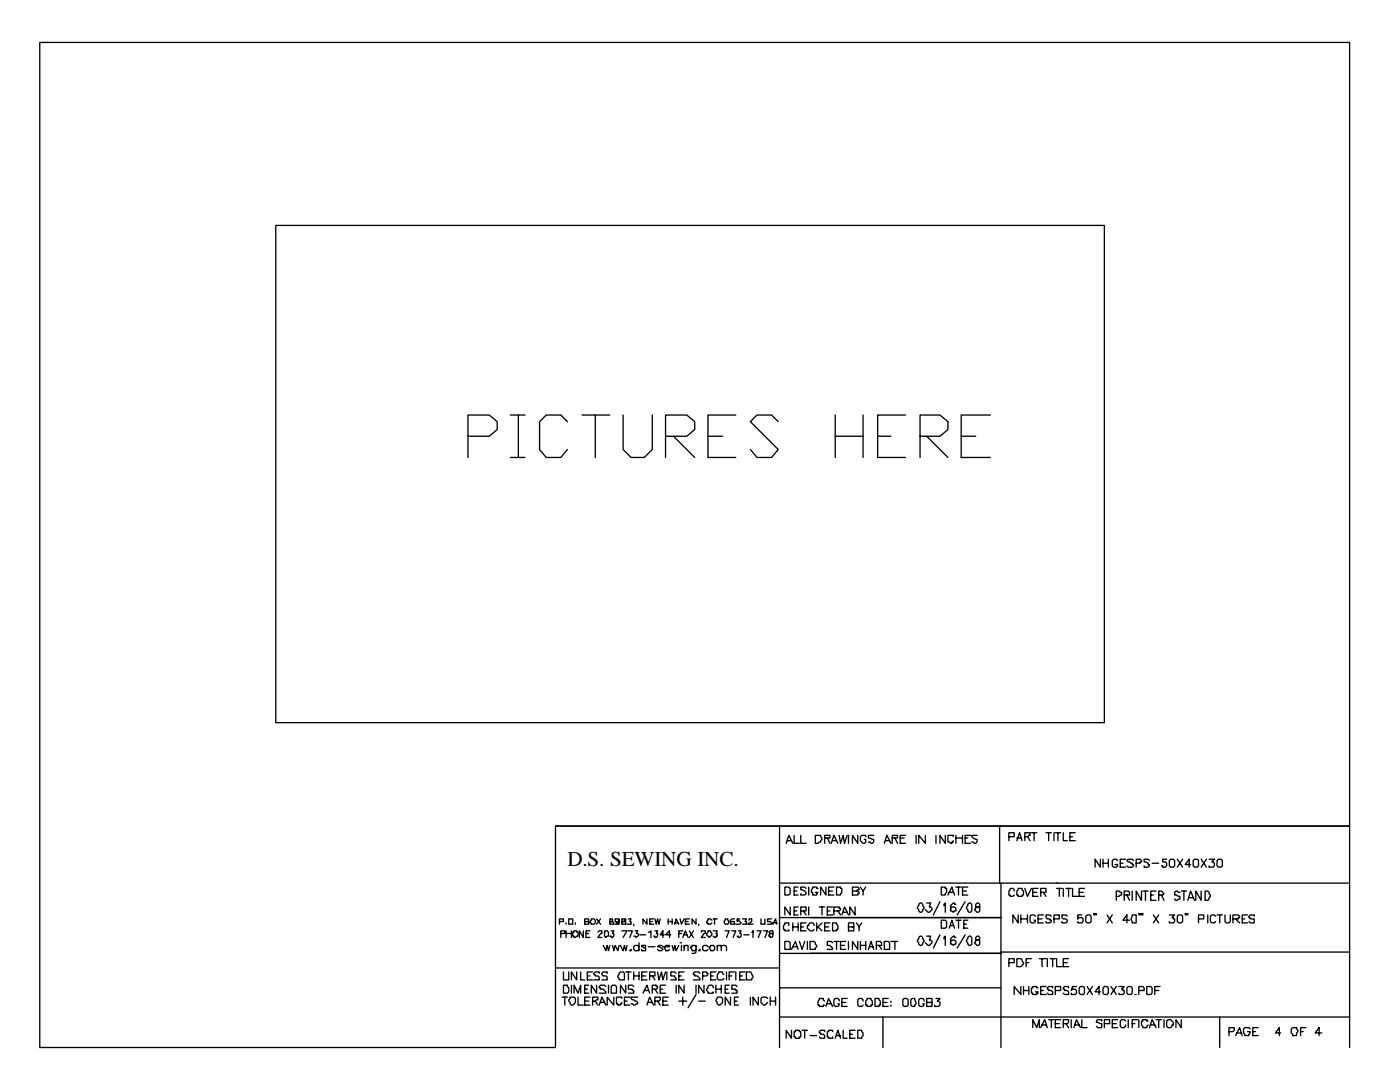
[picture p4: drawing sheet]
<svg xmlns="http://www.w3.org/2000/svg" width="279mm" height="216mm" viewBox="0 0 279 216" stroke-linecap="round" stroke-linejoin="round" font-family="sans-serif">
<defs><g id="words">
<text font-size="4.2" x="113.2" y="172.8">D.S. SEWING INC.</text>
</g></defs>
<g fill="none" stroke="#000" stroke-width=".26">
<path d="M7.9 8.5h261.4v156.3h-158.4v44.2h-103zM55 45h165.4v99.2h-165.4zM93.4 87h4.2l1.6-1.3v-1.6l-1.6-1.3h-4.2v8.5M101.9 82.8h2.9M101.9 91.3h2.9M103.5 82.8v8.5M113.2 84.1l-1.3-1.3h-2.9l-1.3 1.3v5.6l1.3 1.6h2.9l1.3-1.6M116.2 82.8h5.5M118.8 82.8v8.5M124.4 82.8v6.9l1.5 1.6h2.7l1.6-1.6v-6.9M132.8 87h4.3l1.5-1.3v-1.6l-1.5-1.3h-4.3v8.5M134.4 87l4.2 4.3"/>
<path d="M141.3 87h2.9M146.8 82.8h-5.5v8.5h5.5M155.3 84.1l-1.3-1.3h-2.9l-1.3 1.3 5.5 5.6-1.3 1.6h-2.9l-1.3-1.6M166.7 87h5.5M166.7 82.8v8.5M172.2 82.8v8.5M175.2 87h2.6M180.7 82.8h-5.5v8.5h5.5M183.6 87h4l1.6-1.3v-1.6l-1.6-1.3h-4v8.5M184.9 87l4.3 4.3M191.8 87h2.9M197.6 82.8h-5.8v8.5h5.8"/>
<path d="M110.9 164.8h158.4v44.2M155.6 176.2h44.2M155.6 164.8v44.2M156.6 177h.8l.3 .3v1l-.3 .3h-.8zM156.9 168.3l.5-1.6 .8 1.6M157.2 167.7h.8M158.5 166.7v1.6h1M158.5 177.8h.5M159.3 177h-.8v1.6h.8M159.8 166.7v1.6h1.1M160.9 177.3l-.3-.3h-.8v.5h.3l.8 .6v.2l-.3 .3h-.8v-.3M161.4 177v1.6"/>
<path d="M162.7 166.7h1.1v.3l.2 .2-.2 .8h-.3l-.3 .3h-.5zM163.2 177.3h-.2v-.3h-.8v.3l-.3 .2v.6h.3v.5h.8v-.3l.2-.2h-.5M164.6 167.2h1v-.5h-1v1.6M164.8 177v1.6l-1-1.6v1.6M165.1 167.2l.5 1.1M165.4 177.8h.8M165.9 168.3l.5-1.6 .8 1.6M166.2 167.7h.8M166.4 177h-1v1.6h1M167 177h.7v.3h.3v.8l-.3 .2v.3h-.7zM167.5 166.7l.2 1.6 .6-1.6 .2 1.6 .6-1.6M169.3 166.7v1.6"/>
<path d="M170.1 177.8h.8l.3-.3h.2v-.2l-.2-.3h-1.1v1.6h1.1v-.3h.2v-.2l-.2-.3h-.3M171.2 166.7v1.6l-1.1-1.6v1.6M171.7 177l.5 .8v.8M172.8 167v-.3h-.8l-.3 .3v.7l.5 .6h.3l.3-.3v-.5h-.3M172.8 177l-.6 .8M174.4 166.7h-1.1v.5l1.1 .3v.5l-.3 .3-.8-.3M176.5 168.3l.5-1.6 .8 1.6M176.7 167.7h.8M178.1 167.2h1v-.5h-1v1.6M178.6 167.2l.5 1.1M179.7 167.2h.7M180.7 166.7h-1v1.6h1"/>
<path d="M182.8 166.7v1.6M184.7 166.7v1.6l-1.3-1.6v1.6M186.8 166.7v1.6M187.6 179.9l-1.3 2.7M187.9 177h.7v.3h.3v.8l-.3 .2v.3h-.7zM188.6 166.7v1.6l-1-1.6v1.6M189.2 178.6l.8-1.6 .5 1.6M189.4 178.1h.8M190.2 167v-.3h-1v1.3l.8 .3v-.3h.2v-.3M190.8 167.2h1.3M190.8 177h1M190.8 166.7v1.6"/>
<path d="M191.3 177v1.6M192.1 177.8h.8M192.1 166.7v1.6M192.6 167.2h.5M192.6 179.9l-1.6 2.7M193.1 177h-1v1.6h1M193.7 166.7h-1.1v1.6h1.1M195 166.7h-1.1v.3l.3 .2 .8 .3v.5l-.3 .3-.8-.3M199.5 164.8v11.4M201.3 167h1.1v-.8h-1.1v1.5M202.4 177.8v-.3l-.3-.2h-.5v.2l-.3 .3v.8h.3v.3h.5l.3-.3M202.9 167.7l.6-1.5 .5 1.5"/>
<path d="M202.9 167.2h.8M203.2 177.3h.8v.2l.3 .3v.8h-.3v.3h-.8v-.3h-.3v-.8l.3-.3zM204.5 167h.6l.2-.3h.3v-.5h-1.1v1.5M204.5 177.3l.6 1.6 .7-1.6M205.1 167l.5 .7M205.8 166.2h1.1M206.1 178.1h.8M206.4 166.2v1.5M207.2 177.3h-1.1v1.6h1.1M207.7 178.1h1.1v-.8h-1.1v1.6M208.2 178.1l.6 .8M208.8 166.2h1"/>
<path d="M209.3 166.2v1.5M210.3 166.2v1.5M210.6 166.2h1.1M210.9 177.3h1M210.9 176.2h58.2M211.1 176.2h-11.3v32.8M211.1 166.2v1.5M211.4 177.3v1.6M212.2 166.2v1.5h.8M212.2 177.3v1.6M212.7 177.3h1.1M213.3 177.3v1.6"/>
<path d="M213.5 167h.5M214 177.3v1.6h1.1M214.6 166.2h-1.1v1.5h1.1M215.4 178.1h.8M216.4 177.3h-1v1.6h1M219.6 171.4v1.6l-1.1-1.6v1.6M220.1 171.4v1.6M220.1 172.2h1.1M221.2 171.4v1.6M222.8 178.9h.5l.3-.3h.2v-.5h-.2l-.3-.3h-.5v1.9M223 171.7l-.2-.3h-.6l-.2 .3v1.1l.2 .2h.6l.2-.2v-.3h-.5M223.6 172.2h.5"/>
<path d="M224.4 178.6h1v-.5l-.2-.3h-.8v1.9M224.6 171.4h-1v1.6h1M224.9 178.6l.5 1.1M226 177.8v1.9M226.2 171.7l-.2-.3h-.8l-.3 .3 .8 .5h.3v.3h.2v.3l-.2 .2h-.8l-.3-.2M226.7 172.2h.8v-.2h.3v-.3l-.3-.3h-.8v1.6M227.8 177.8v1.9l-1.1-1.9v1.9M228.1 177.8h1M228.6 177.8v1.9M229.4 171.7l-.3-.3h-.8v.6l.8 .2v.3h.3v.3l-.3 .2h-.8v-.2M229.7 178.6h.5M229.9 172.2h1.3"/>
<path d="M230.7 177.8h-1v1.9h1M231.2 178.6h.8l.3-.3-.5-.5h-.6v1.9M231.8 178.6l.5 1.1M232.8 171.4h-.8v.6h.6l.2 .2v.6l-.2 .2h-.6v-.2h-.2M233.4 171.7a.66 .66 0 0 1 1 0v1.1l-.2 .2h-.6l-.2-.2zM234.9 171.4l1.1 1.6M235.5 178.1h-.3l-.3-.3h-.2l-.3 .3v.5l1.1 .3v.5h-.3l-.3 .3h-.2l-.3-.3M235.7 177.8h1.1M236 171.4l-1.1 1.6M236.3 177.8v1.9M237.1 179.7l.5-1.9 .8 1.9M237.3 179.1h.8"/>
<path d="M237.6 172.5h-1.1l.8-1.1v1.6M238.1 171.7a.66 .66 0 0 1 1.1 0v1.1l-.3 .2h-.5l-.3-.2zM239.7 177.8v1.9l-1-1.9v1.9M239.7 171.4l1.1 1.6M240.5 177.8h.5l.6 .8-.3 .8-.3 .3h-.5zM240.8 171.4l-1.1 1.6M241.3 171.4h1.1l-.6 .6h.3l.3 .2v.6l-.3 .2h-.8v-.2M242.9 171.7a.66 .66 0 0 1 1 0v1.1l-.2 .2h-.5l-.3-.2zM110.9 193.1h44.7M111.7 183.9h.7v-.5h-.7v1M111.9 186.3h.8v-.6h-.8v1.4M112.2 199h1"/>
<path d="M112.4 196.6h.8v.2l.3 .3v.8l-.3 .3h-.8zM112.4 193.9v1.6h1.1v-1.6M112.7 199v1.6M113 184.1v.3M113 185.7v1.4M113 186.3h1M113.5 183.4h.8v1h-.8zM113.8 199h.8l.2 .2v.8l-.5 .6h-.3l-.2-.3v-.3l-.3-.2zM114 185.7v1.4M114 196.6v1.6M114.3 186h.3v-.3h.5v.3h.3v.8l-.8 .3v-.3h-.3zM114.6 198.2v-1.6l.8 1.6 .5-1.6v1.6"/>
<path d="M114.8 184.1v.3M115.1 193.9v1.6l-1.1-1.6v1.6M115.4 199v1.6h1M115.9 193.9v1.6h.8M116.4 185.7v1.4l-.8-1.4v1.4M116.7 183.9h.8v-.5h-.8v1h.8v-.5h-.3M116.7 199.8h.8M116.7 197.4h.5M116.9 186.3h.6M117.2 194.7h.5M117.5 196.6h-.8v1.6h.8M117.7 185.7h-.8v1.4h.8"/>
<path d="M117.7 199h-1v1.6h1M118 183.4h.5l.3 .2v.5l-.3 .3h-.5v-.3h-.3zM118.3 193.9h-1.1v1.6h1.1M118.3 199.8h.5l.3-.3h.2v-.5h-1v1.6M118.8 199.8l.5 .8M119.1 196.6v1.6l-1.1-1.6v1.6M119.1 183.4l.8 1M119.3 186l.3-.3h.5v.6h-.2l-.6 .8h.8M119.6 194.2v-.3h-.8l-.3 .3v.3h.3v.2h.5l.3 .3v.5h-1.1M119.9 183.4l-.8 1M120.4 188.6l.5 1.1 .3-1.1 .2 1.1 .3-1.1M120.7 185.7h.5l.2 .3v.8h-.2l-.3 .3-.2-.3z"/>
<path d="M120.9 196.8l-.2-.2h-.8l-.3 .2v.3h.3v.3h.5l.5 .5v.3h-1.3M121.2 194.2v-.3h-.8l-.3 .3v.3l.3 .2h.5l.3 .3v.5h-1.1M121.4 196.6v1.6M121.7 183.4v.5h.5l.3 .2v.3h-.8v-.5h.5v-.5zM122 196.8a.66 .66 0 0 1 1 0v1.4h-1zM122 185.7h.5l-.3 .6h.3v.5l-.3 .3h-.2v-.3h-.3M122.2 188.6l.3 1.1 .3-1.1 .5 1.1 .3-1.1M122.5 199v1.6l-1.3-1.6v1.6M123.6 183.6v.3h-.3v.2h-.3v-.2h-.2v-.5h.8v1h-.8M123.8 193.9h.6l.2 .3v1.3h-1v-.2l-.3-.3v-.3zM123.8 188.6l.6 1.1 .2-1.1 .3 1.1 .2-1.1M124.1 183.4v.5h.8v.5h-.8v-.5h.5v-.3h.3v-.2z"/>
<path d="M124.1 185.7h1l-.7 1.4M124.1 199.2v-.2h-1.1v1.3h.3v.3h.5v-.3h.3v-.3M124.6 199.8h.5M124.9 196.6v1.6l-1.1-1.6v1.6M124.9 193.9h1M125.4 183.4h.5l-.2 .5h.2v.5h-.8M125.4 185.7h.8l-.5 1.4M125.4 193.9v1.6M125.7 189.7l.2-.3v.3zM125.7 199h-1.1v1.6h1.1M126.5 196.8l-.3-.2h-.8v.8h.8v.2h.3v.6h-1.1M126.5 184.4v.3"/>
<path d="M126.5 193.9v1.6M126.5 194.7h1M126.7 185.7h.6l-.3 .6h.3l.2 .2-.5 .6-.3-.3h-.2M127.3 199h-1.4v.2l.3 .3h.3l.8 .5v.3h-.3l-.3 .3-.8-.3M127.5 188.9l-.2-.3h-.6l-.2 .3v.5l.2 .3h.6l.2-.3M127.5 188.1v1.6M127.5 193.9v1.6M127.8 186.5h1.1M128.1 194.7h.8M128.3 198.2l.8-1.6 .5 1.6M128.6 197.6h.8M128.9 188.9v-.3h-.8v.3l.8 .3v.5h-.8v-.3"/>
<path d="M129.1 183.4v1l-.8-1v1M129.1 193.9h-1v1.6h1M129.4 186h.2l.3-.3v1.4M129.4 188.9h1.3M129.6 194.7h1.1v-.8h-1.1v1.6M129.6 183.9h.6M130.2 197.4h.8l.2-.3v-.3h-.2v-.2h-.8v1.6M130.2 194.7l.5 .8M130.4 183.4h-.8v1h.8M130.7 183.4l.3 1 .2-1 .3 1 .3-1M130.7 185.7h.5l-.2 .6h.2v.5l-.2 .3h-.3v-.3h-.3M130.7 199.8h.8l.3-.3v-.5h-1.1v1.6"/>
<path d="M130.7 197.4l.5 .8M131.2 193.9l.3 1.6 .5-1.6 .3 1.6 .5-1.6M131.2 199.8l.6 .8M131.8 197.4h.5M132.3 188.9l-.3-.3h-.5l-.3 .3 .8 .3 .3 .2-.3 .3h-.5l-.3-.3M132.3 199.8h.8M132.6 188.9h1v-.3h-.8v.3h-.2l.2 .8h.5l.3-.3M132.6 186.5h-.8l.5-.8v1.4M132.8 196.6h-1v1.6h1M133.1 193.9v1.6M133.3 199h-1v1.6h1M133.3 183.9h.8"/>
<path d="M133.3 183.4v1M133.9 186.5h-1.1l.8-.8v1.4M134.1 188.6l.3 1.1 .3-1.1 .2 1.1 .6-1.1M134.1 183.4v1M134.7 184.4l.2-1 .6 1M134.7 184.1h.5M134.9 194.2l-.2-.3h-.8v.8h.8v.3l.2 .3v.2h-1M134.9 196.6v1.6M135.5 186.3h.5M135.5 194.7h.5M135.5 199.8h1.6M135.7 188.1h.3z"/>
<path d="M135.7 183.4l.3 1 .5-1M136 188.6v1.1M136.3 185.7h-.8v1.4M136.3 187.1l.5-1.4 .5 1.4M136.3 199v1.6M136.5 188.9l.3-.3h.5v1.1M136.5 193.9h-1v1.6h1M136.5 196.6v1.6l-1-1.6v1.6M136.5 188.6v1.1M136.5 186.5h.6M136.8 183.9h.5M137.6 183.4h-.8v1h.8"/>
<path d="M137.6 185.7l.8 1.4M138.4 185.7l-.8 1.4M138.9 188.6v1.4l-.3 .2h-.5M138.9 188.9l-.3-.3h-.5v.3h-.3l.3 .8h.5l.3-.3M138.9 183.4v1l-.8-1v1M138.9 198.4l-1.6 2.7M138.9 196.6v1.6M139.4 189.7l.3-.3v.3zM139.4 184.4v.3M139.4 199.8h1.4M139.7 194.2l-.3-.3h-.8l-.2 .3v.3h.2v.2h.6l.5 .6v.2h-1.3M140 186v-.3h.8v.6h-.3l-.5 .8h.8"/>
<path d="M140.2 194.7h.8l.3-.2v-.3h-.3v-.3h-.8v1.6M140.5 196.6v1.6l-1.1-1.6v1.6M141.3 185.7h.5v.3l.3 .3v.2l-.5 .6-.6-.6zM141.3 188.9l-.3-.3h-.5l-.3 .3v.5l.3 .3h.5l.3-.3M141.6 188.9h.2v-.3h.5l.3 .3v.5l-.3 .3h-.5zM141.8 194.7h.5M142.1 183.6l-.3-.2h-.5v.2l-.3 .3v.2h.3v.3h.5l.3-.3M142.3 185.7h.8l-.2 .6h.2v.5h-.2v.3h-.3l-.3-.3M142.3 197.1v-.3l-.2-.2h-.5l-.6 .8 .3 .8h1v-.3M142.3 183.4h.8M142.6 183.4v1M142.9 193.9h-1.1v1.6h1.1"/>
<path d="M142.9 197.4h1M142.9 196.6v1.6M143.1 199h.8l.3 .2v.8l-.5 .6h-.3l-.3-.3v-.3l-.2-.2zM143.1 188.9l.3-.3h.5v1.1M143.1 188.6v1.1M143.9 188.9l.3-.3h.5l.3 .3v.8M143.9 196.6v1.6M144.5 194.5l-.3-.3v-.3h-.8v.3l-.3 .3v.8l.3 .2h.8l.3-.2M144.7 183.4h.6v.2l.2 .3-.2 .5h-.6l-.2-.5 .2-.3zM144.7 185.7h.8l-.5 1.4M144.7 197.4h.6M145 193.9v1.6"/>
<path d="M145.5 196.6h-.8v1.6h.8M145.5 194.7h.5M145.8 199v1.6l-1.1-1.6v1.6M146 185.7h.8l-.5 1.4M146.6 183.4h-.6l-.2 .2v.8h.8v-.5h-.8v.2M146.6 193.9h-1.1v1.6M146.6 199.8h.5M146.8 193.9v1.6M147.1 196.8l-.3-.2h-.8v.8h.8v.2h.3v.6h-1.1M147.4 185.7h.5l-.3 .6h.3v.5l-.3 .3h-.2v-.3h-.3M147.4 199h-.8v1.6h.8M147.6 183.4h-.5v.5l.3-.3 .5 .5-.3 .3h-.8"/>
<path d="M147.6 194.7h.6M148.2 183.4h.8l-.3 .5h.3v.5h-.8M148.4 186.5h1.1M148.7 193.9h-1.1v1.6h1.1M149 193.9h.8l.2 .3v.3l.3 .2-.3 .8h-1zM149.5 183.6v-.2h.5v.5l-.8 .5h1.1M149.8 199v1.6M150 186h.3v-.3v1.4M151.1 185.7h.8l-.6 1.4M151.3 199v1.6l-1-1.6v1.6M151.9 183.4v1h.8v-1M152.4 185.7h.8l-.5 1.4"/>
<path d="M153.2 199.2l-.3-.2h-.8l-.2 .2v.8l.5 .6h.3l.5-.6M153.5 186l.2 .3h.6v.5l-.3 .3h-.3v-.3h-.2v-.3l.2-.2h.6v-.6h-.6zM153.7 199.8h1.1M153.7 199v1.6M154 183.4h-.8v.5h.5l.3 .2v.3h-.8M154.3 184.4l.5-1 .2 1M154.3 184.1h.7M154.8 199v1.6M155.6 197.1h44.2M155.6 190.2h44.2M155.6 183.1h44.2M156.6 187.9h.8l.3 .2v1.3h-1.1z"/>
<path d="M157.4 184.7v-.6h-.8v.3l-.2 .3v.8h.2v.2h.8v-.2M157.7 181v1.6l-1.1-1.6v1.6M158 189.4l.8-1.5 .5 1.5M158.2 188.9h.8M158.2 184.1v1.6M158.2 184.9h1.1M158.5 181.8h.5M159.3 181h-.8v1.6h.8M159.3 184.1v1.6M159.5 187.9l.6 1.5 .5-1.5M159.8 181.8h1.1v-.8h-1.1v1.6M159.8 184.9h.5"/>
<path d="M160.3 181.8l.6 .8M160.9 184.1h-1.1v1.6h1.1M161.1 187.9v1.5M161.4 181v1.6M161.7 187.9h.8l.2 .2v.3l.3 .2-.3 .8h-1zM162.5 184.7v-.3l-.3-.3h-.5l-.3 .3v.3h-.3v.5l.6 .5h.5l.3-.2M163 184.1v1.6M163.2 184.9l.8 .8M163.5 181h1.1M164 184.1l-1 1.1M164 181v1.6M164.6 199.8l-.3-.3v-.3h-.8v.3l-.3 .3v.8h.3v.2h.8v-.2h.3"/>
<path d="M164.6 184.9h.8M165.1 181.8h.5M165.6 184.1h-1v1.6h1M166.2 184.1h.8v.3l.2 .3v.8h-.2v.2h-.8zM166.2 188.1l-.3-.2h-.8v.7h.5l.6 .6v.2h-1.1M166.2 181h-1.1v1.6h1.1M166.4 181.8h1.1l.2-.3v-.3h-.2v-.2h-1.1v1.6M166.4 187.9h1.1M167 187.9v1.5M167.2 181.8l.5 .8M167.5 199.8v-.3l-.3-.3h-.5l-.3 .3v1.1l.3 .2h.5l.3-.2v-.3h-.3M167.7 188.6h.8"/>
<path d="M168 182.6l.5-1.6 .8 1.6M168.3 182h.8M168.8 187.9h-1.1v1.5h1.1M169.1 199.2h-1.1v1.6h1.1M169.3 184.9h1.1v-.8h-1.1v1.6h1.1v-.8h-.3M169.3 187.9v1.5M170.7 181v1.6l-1.1-1.6v1.6M170.9 184.1l.5 .8v.8M171.2 187.9v1.5l-1.1-1.5v1.5M171.7 188.6h1.1M171.7 187.9v1.5M172 184.1l-.6 .8"/>
<path d="M172.2 199.8v-.3l-.2-.3h-.6l-.2 .3v1.1l.2 .2h.6l.2-.2M172.8 187.9v1.5M173 199.2h.8v.3l.3 .3v.8h-.3v.2h-.8v-.2h-.2v-.8l.2-.3zM173.3 189.4l.5-1.5 .6 1.5M173.6 188.9h.8M174.6 199.2h.8v.3l.3 .3v.8h-.3v.2h-.8zM174.9 188.6h1v-.5l-.2-.2h-.8v1.5M175.4 188.6l.5 .8M176.5 187.9h.8l.2 .2v1.3h-1zM177.3 199.2h-1.1v1.6h1.1M177.8 199.8v.2zM177.8 187.9h1.3"/>
<path d="M178.6 187.9v1.5M180.2 199.5l.2-.3h.6l.2 .3v1.1l-.2 .2h-.6l-.2-.2zM181.8 199.5l.2-.3h.6l.2 .8-.2 .8h-.6l-.2-.2zM183.4 187.1l.2-.3h.3l.5 .8v.3l-.5 .7h-.3l-.2-.2v-.3l-.3-.2zM183.4 180.4l.2-.2h.3l.5 .8v.2l-.5 .8h-.3l-.2-.2v-.3l-.3-.3zM184.4 199.8v-.3l-.3-.3h-.5l-.2 .3v1.1l.2 .2h.5l.3-.2v-.3h-.3M184.9 186.8h.8l-.2 .8h.2l.3 .3v.2l-.5 .5h-.3l-.5-.5M184.9 180.2h.8l-.2 .8h.2l.3 .2v.3l-.5 .5h-.3l-.5-.5M186.8 199.2h.8l-.5 .6h.2l.3 .2v.6l-.3 .2h-.8v-.2M187.6 186.5l-1.3 2.7M187.9 183.6h.7l.3 .3v1l-.3 .3h-.7zM188.4 187.3v-.2l.2-.3v1.8"/>
<path d="M188.4 180.7v-.3l.2-.2v1.8M189.4 185.2l.6-1.6 .5 1.6M189.7 184.7h.5M190.8 187.1h-.3v-.3h-.3l-.5 .5v1.1h.3l.2 .2 .3-.2h.3v-.5l-.3-.3h-.5l-.3 .3v.2M190.8 180.4h-.3v-.2h-.3l-.5 .5v1.1h.3l.2 .2 .3-.2h.3v-.6l-.3-.2h-.5l-.3 .2v.3M190.8 183.6h1M191.3 183.6v1.6M192.4 184.4h.5M192.6 186.5l-1.6 2.7M193.1 187.1l.3-.3h.3l.2 .3v1.3l-.2 .2h-.3l-.3-.2v-.3l-.2-.2zM193.1 180.4l.3-.2h.3l.2 .2v1.4l-.2 .2h-.3l-.3-.2v-.3l-.2-.3zM193.1 183.6h-.7v1.6h.7"/>
<path d="M195 186.8l-.3 .3v.5h.8v.8l-.2 .2h-.3l-.5-.5 .2-.2v-.3h.6l.2-.3v-.2l-.2-.3zM195 180.2l-.3 .2v.6h.8v.8l-.2 .2h-.3l-.5-.5 .2-.3v-.2h.8v-.6l-.2-.2zM199.8 190h69.5M201.3 192.1h1.1v-.8h-1.1v1.6M202.9 191.3h.8l.6 .8v.3l-.6 .5h-.8zM203.2 182.6v1.5l-1.1-1.5v1.5M203.7 196.8v1.6l-1.3-1.6v1.6M203.7 182.6v1.5M203.7 183.4h1.4M204.3 196.8v1.6M204.3 197.6h1M204.8 192.1h.5"/>
<path d="M205.1 182.6v1.5M205.3 196.8v1.6M205.8 191.3h-1v1.6M206.6 182.8l-.2-.2h-.6l-.2 .2v1.1l.2 .2h.6l.2-.2v-.3h-.2M207.2 197.1h-.3v-.3h-.8v.3h-.3v1.1h.3v.2h.8v-.2h.3v-.3h-.6M207.2 183.4h.8M207.4 191.3h1.4M207.7 197.6h.5M208 191.3v1.6M208.2 182.6h-1v1.5h1M208.8 196.8h-1.1v1.6h1.1M209 191.3v1.6"/>
<path d="M209.5 191.3h1.1M209.8 182.8l-.3-.2h-.7v.5l.2 .3h.5v.2h.3v.3l-.3 .2h-.7v-.2M210.1 197.1v-.3h-.8l-.3 .3v.3h.3v.2h.5l.3 .3v.5h-.8l-.3-.2M210.1 191.3v1.6M210.3 183.4h1.1v-.8h-1.1v1.5M210.6 197.6h1.1v-.8h-1.1v1.6M210.9 191.3v1.6h1M212.2 192.1h.8M213 182.8l-.3-.2h-.8v.5l.3 .3h.5l.3 .2v.3l-.3 .2h-.8v-.2M213.3 197.1v-.3h-.8l-.3 .3v.3h.3v.2h.5l.3 .3v.5h-.8l-.3-.2M213.3 191.3h-1.1v1.6h1.1M214.8 196.8h-.8l-.2 .8 .2-.2h.6l.2 .2v.6l-.2 .2h-.8v-.2"/>
<path d="M215.4 197.1a.66 .66 0 0 1 1 0v1.1l-.2 .2h-.6l-.2-.2zM215.9 182.6h-.8v.8v-.3h.8l.3 .3v.5l-.3 .2h-.8v-.2M216.7 182.8a.66 .66 0 0 1 1.1 0v1.1l-.3 .2h-.5l-.3-.2zM217 196.8l1 1.6M218 196.8l-1 1.6M218.5 182.3h-.2h.2v.3h-.2M218.8 182.3v.3M219.6 197.9h-1.1l.8-1.1v1.6M220.4 196.8h.5l.3 .3v1.1l-.3 .2h-.5l-.3-.2v-1.1zM220.9 182.6l1.1 1.5M221.7 196.8l1.1 1.6M222 182.6l-1.1 1.5"/>
<path d="M222.8 196.8l-1.1 1.6M223.3 196.8h1.1l-.6 .6h.3v.2h.3v.6l-.3 .2h-.8v-.2M224.9 197.1l.3-.3h.5l.3 .3v1.1l-.3 .2h-.5l-.3-.2zM225.4 183.6h-1.3l.8-1v1.5M226 182.6h.7v1.5h-.7l-.3-.7zM226.5 198.4h.2zM227.3 197.6h1v-.5l-.2-.3h-.8v1.6M227.5 182.3h-.2h.2v.3h-.2M228.1 182.3h-.3h.3v.3h-.3M228.9 196.8h.8l.2 .3v1.1l-.2 .2h-.8zM230.2 182.6l1 1.5M230.5 197.6h.7"/>
<path d="M231.2 182.6l-1 1.5M231.5 196.8h-1v1.6M233.4 182.6h1l-.5 .5h.3v.3h.2v.5l-.2 .2h-.8v-.2M234.9 182.8l.3-.2h.5l.3 .2v1.1l-.3 .2h-.5l-.3-.2zM236.8 182.3h-.3h.3v.3h-.3M237.1 182.3v.3M239.2 183.4h1v-.8h-1v1.5M241 182.6v1.5M242.6 182.8l-.2-.2h-.6l-.2 .2v1.1l.2 .2h.6l.2-.2M242.9 182.6h1M243.4 182.6v1.5M244.5 182.6v1.3l.2 .2h.6l.2-.2v-1.3"/>
<path d="M246.1 183.4h1v-.3h.3v-.3l-.3-.2h-1v1.5M246.6 183.4l.8 .7M247.9 183.4h.5M249 182.6h-1.1v1.5h1.1M250.3 182.8v-.2h-.8l-.3 .2v.3h.3v.3h.8v.7h-.8l-.3-.2M119.6 200.6l.5-1.6 .8 1.6M119.9 200h.8M129.1 200.6l.5-1.6 .8 1.6M129.4 200h.8M155.6 202.9h113.7M158 205.6v1.6l-1.1-1.6v1.6M158.5 205.8h.3v-.2h.7v.2h.3v1.1h-.3v.3h-.7v-.3h-.3z"/>
<path d="M160.1 205.6h1M160.6 205.6v1.6M161.7 206.6h1.3M164.6 205.8v-.2h-.8l-.3 .2v.3h.3v.3h.5l.3 .2v.6h-.8l-.3-.3M164.8 200.8l.6-1.6 .8 1.6M165.1 200.3h.8M166.2 205.8v-.2h-.8v.2h-.3v1.1h.3v.3h.8v-.3M166.7 207.2l.5-1.6 .5 1.6M167 206.6h.7M168 200h.8M168.3 205.6v1.6h.8M169.6 206.4h.5"/>
<path d="M170.7 205.6h-1.1v1.6h1.1M171.2 205.6h.8v.2l.2 .3v.5l-.2 .3v.3h-.8zM176.2 200h.8M176.2 202.9v6.1M177.8 200.6v.2M184.9 200h1.1v-.8h-1.1v1.6h1.1v-.8h-.3M206.1 205.1v-1.6l.8 1.6 .5-1.6v1.6M207.7 205.1l.8-1.6 .5 1.6M208 204.5h.8M209.3 203.5h1M209.8 203.5v1.6M210.6 204.3h.8"/>
<path d="M211.7 203.5h-1.1v1.6h1.1M212.2 204.3h.8l.3-.3v-.5h-1.1v1.6M212.7 204.3l.6 .8M213.8 203.5v1.6M214.3 205.1l.5-1.6 .8 1.6M214.6 204.5h.8M215.9 203.5v1.6h1.1M219.9 203.7v-.2h-.8l-.3 .2v.3l1.1 .3v.8h-.8l-.3-.3M220.4 204.3h1.1v-.8h-1.1v1.6M222 204.3h.8M223 203.5h-1v1.6h1M224.6 203.7l-.2-.2h-.6l-.2 .2v1.1l.2 .3h.6l.2-.3v-.3"/>
<path d="M225.2 203.5v1.6M226 204.3h.5M227 203.5h-1v1.6M227.3 203.5v1.6M229.1 203.7h-.2v-.2h-.8v.2h-.3v.8l.3 .3v.3h.8v-.3l.2-.3M229.4 205.1l.5-1.6 .8 1.6M229.7 204.5h.8M230.7 203.5h1.1M231.2 203.5v1.6M232.3 203.5v1.6M232.8 203.7l.3-.2h.5l.6 .5v.5h-.3v.3l-.3 .3h-.5l-.3-.3zM235.7 203.5v1.6l-1-1.6v1.6"/>
<path d="M243.4 202.9v6.1M245.3 205.8h.8l.2-.2v-.5h-1v1.5M246.6 206.6l.8-1.5 .5 1.5M246.9 206.1h.7M249.5 205.3l-.3-.2h-.8l-.2 .2v.8l.2 .3v.2h.8l.3-.8h-.5M250 205.8h.6M251.1 205.1h-1.1v1.5h1.1M255.6 206.1h-1.1l.8-1v1.5M257.7 205.3l.3-.2h.8v.2l.2 .3v.2l-.2 .3v.5h-.8v-.2l-.3-.3zM259.6 205.8h.5M260.6 205.1h-1v1.5M263.8 206.1h-1.3l.8-1v1.5"/>
</g>
<use href="#words"/>
</svg>
